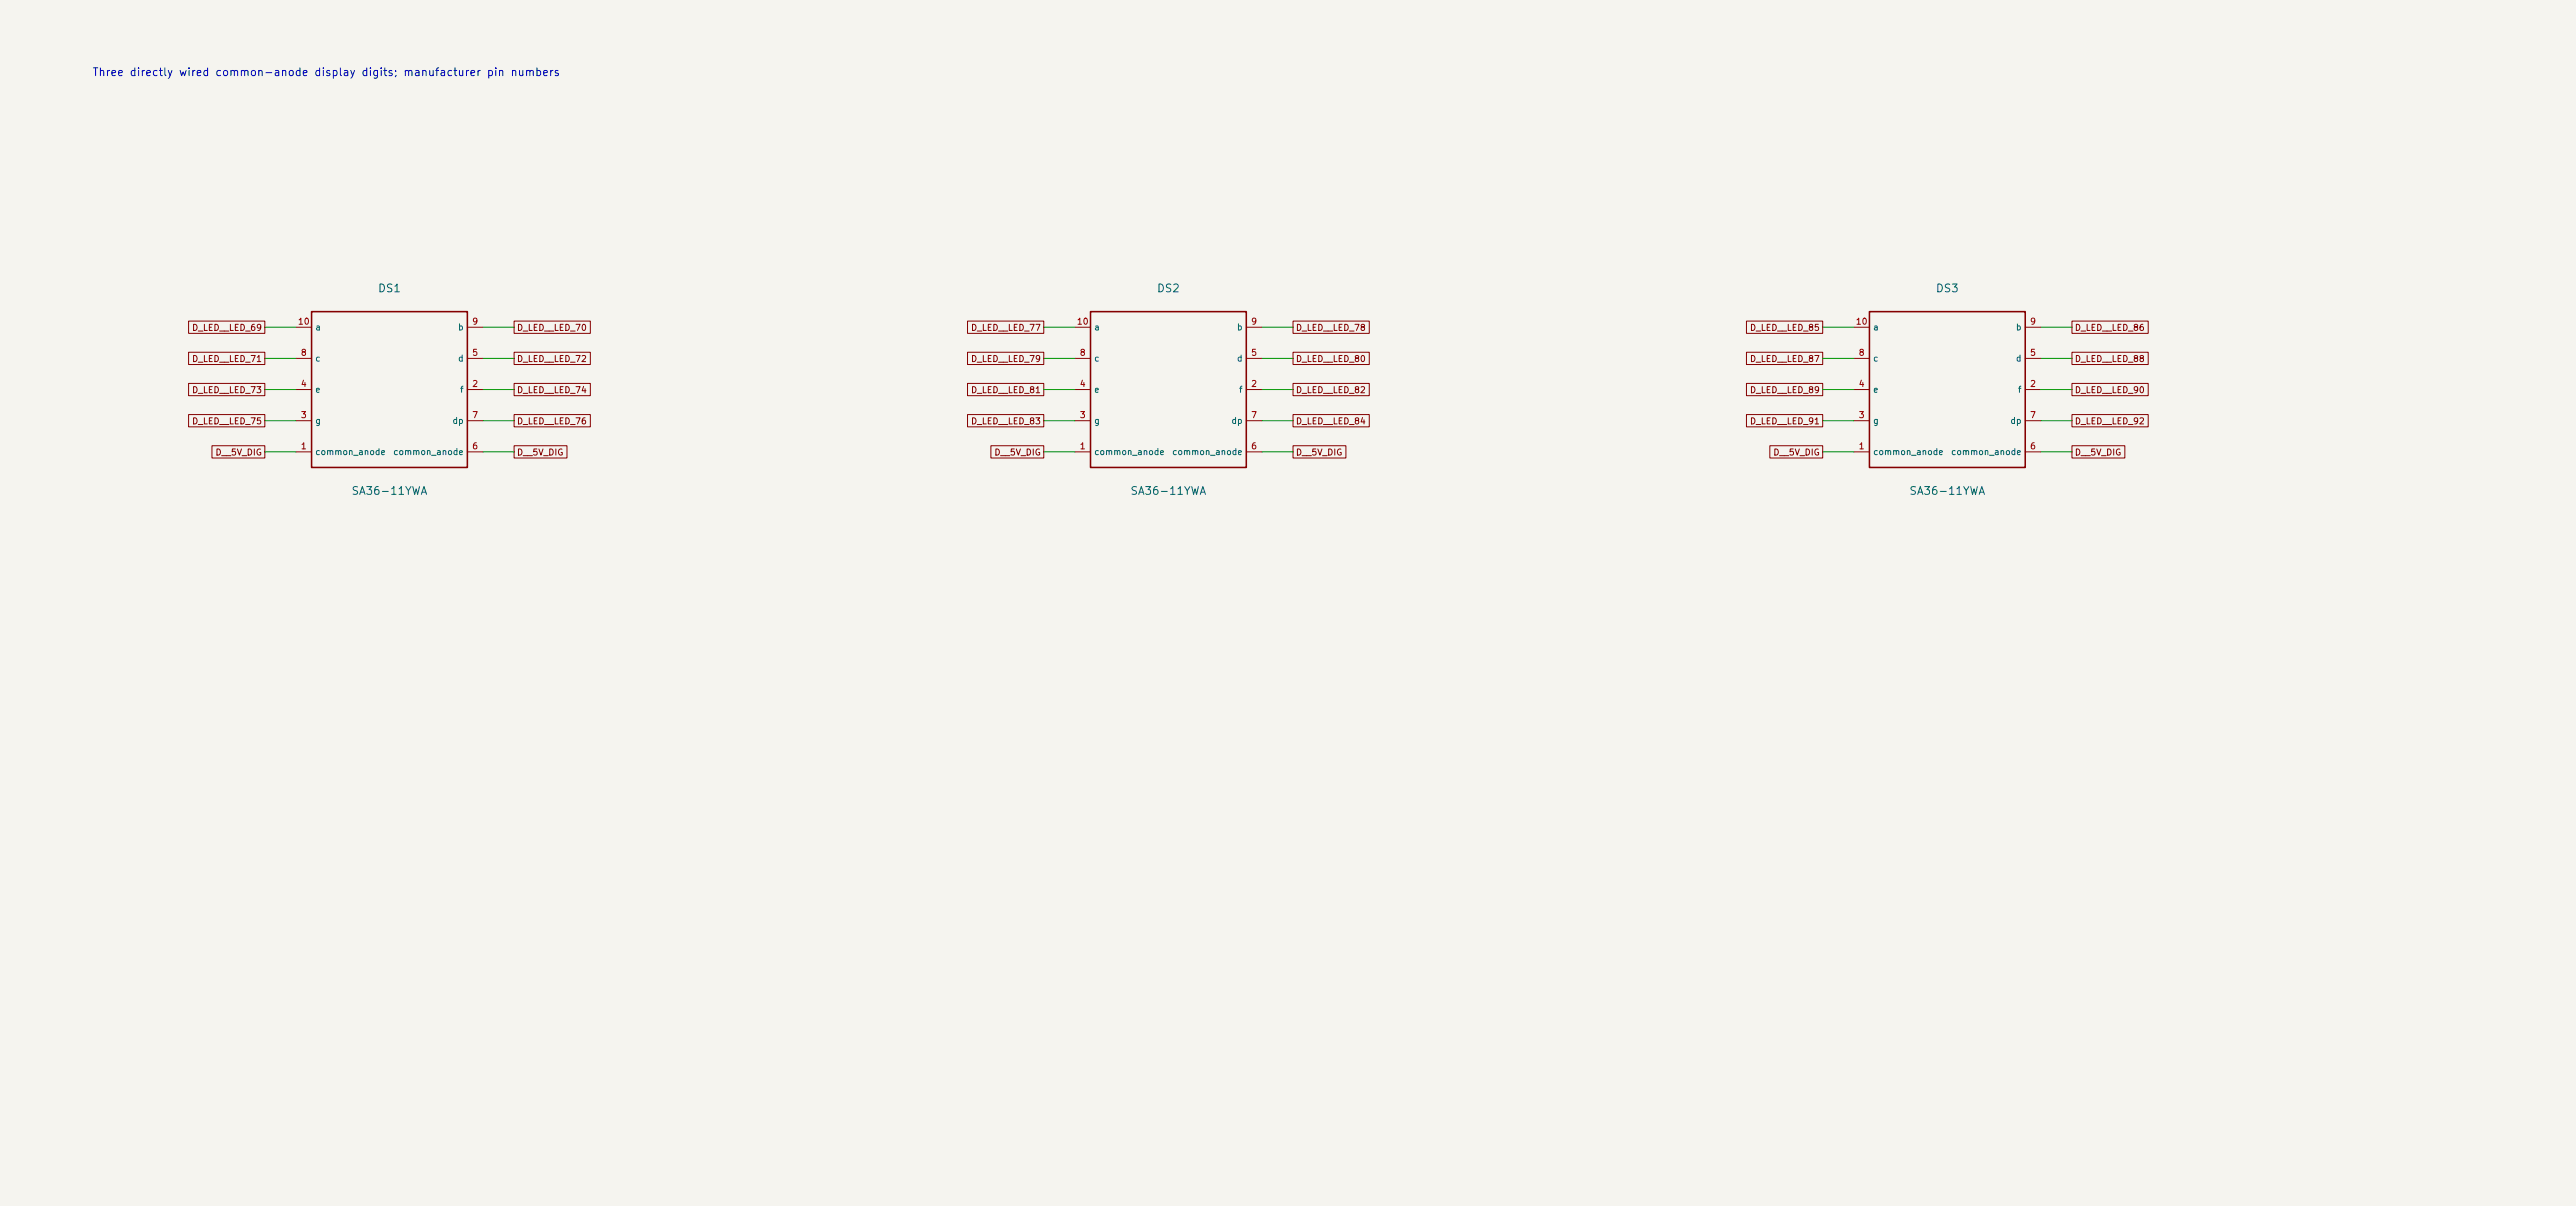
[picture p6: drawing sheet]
<svg xmlns="http://www.w3.org/2000/svg" width="420mm" height="197mm" viewBox="0 0 420 197" stroke-linecap="round" stroke-linejoin="round" font-family="sans-serif">
<defs><g id="words">
<text font-size="1.3" fill="#0000c2" x="15" y="12.7">Three directly wired common-anode display digits; manufacturer pin numbers</text>
<g font-size="1.3" fill="#006464">
<text x="61.5" y="48">DS1</text>
<text x="188.5" y="48">DS2</text>
<text x="315.5" y="48">DS3</text>
<text x="57.2" y="81">SA36-11YWA</text>
<text x="184.2" y="81">SA36-11YWA</text>
<text x="311.2" y="81">SA36-11YWA</text>
</g>
<g font-size="1" fill="#a90000">
<text x="48.5" y="53.2">10</text>
<text x="76.9" y="53.2">9</text>
<text x="175.5" y="53.2">10</text>
<text x="203.9" y="53.2">9</text>
<text x="302.5" y="53.2">10</text>
<text x="330.9" y="53.2">9</text>
<text x="49" y="58.2">8</text>
<text x="76.9" y="58.2">5</text>
<text x="176" y="58.2">8</text>
<text x="203.9" y="58.2">5</text>
<text x="303" y="58.2">8</text>
<text x="330.9" y="58.2">5</text>
<text x="49" y="63.3">4</text>
<text x="76.9" y="63.3">2</text>
<text x="176" y="63.3">4</text>
<text x="203.9" y="63.3">2</text>
<text x="303" y="63.3">4</text>
<text x="330.9" y="63.3">2</text>
<text x="49" y="68.4">3</text>
<text x="76.9" y="68.4">7</text>
<text x="176" y="68.4">3</text>
<text x="203.9" y="68.4">7</text>
<text x="303" y="68.4">3</text>
<text x="330.9" y="68.4">7</text>
<text x="49" y="73.5">1</text>
<text x="76.9" y="73.5">6</text>
<text x="176" y="73.5">1</text>
<text x="203.9" y="73.5">6</text>
<text x="303" y="73.5">1</text>
<text x="330.9" y="73.5">6</text>
</g>
<g font-size="1" fill="#840000">
<text x="31.2" y="54.2">D_LED__LED_69</text>
<text x="31.2" y="59.3">D_LED__LED_71</text>
<text x="84.2" y="54.2">D_LED__LED_70</text>
<text x="84.2" y="59.3">D_LED__LED_72</text>
<text x="158.2" y="54.2">D_LED__LED_77</text>
<text x="158.2" y="59.3">D_LED__LED_79</text>
<text x="211.2" y="54.2">D_LED__LED_78</text>
<text x="211.2" y="59.3">D_LED__LED_80</text>
<text x="285.2" y="54.2">D_LED__LED_85</text>
<text x="285.2" y="59.3">D_LED__LED_87</text>
<text x="338.2" y="54.2">D_LED__LED_86</text>
<text x="338.2" y="59.3">D_LED__LED_88</text>
<text x="31.2" y="64.3">D_LED__LED_73</text>
<text x="84.2" y="64.3">D_LED__LED_74</text>
<text x="158.2" y="64.3">D_LED__LED_81</text>
<text x="211.2" y="64.3">D_LED__LED_82</text>
<text x="285.2" y="64.3">D_LED__LED_89</text>
<text x="338.2" y="64.3">D_LED__LED_90</text>
<text x="31.2" y="69.4">D_LED__LED_75</text>
<text x="84.2" y="69.4">D_LED__LED_76</text>
<text x="158.2" y="69.4">D_LED__LED_83</text>
<text x="211.2" y="69.4">D_LED__LED_84</text>
<text x="285.2" y="69.4">D_LED__LED_91</text>
<text x="338.2" y="69.4">D_LED__LED_92</text>
<text x="35" y="74.5">D__5V_DIG</text>
<text x="84.2" y="74.5">D__5V_DIG</text>
<text x="162" y="74.5">D__5V_DIG</text>
<text x="211.2" y="74.5">D__5V_DIG</text>
<text x="289" y="74.5">D__5V_DIG</text>
<text x="338.2" y="74.5">D__5V_DIG</text>
</g>
<g font-size="1" fill="#006464">
<text x="51.3" y="59.2">c</text>
<text x="51.3" y="54.1">a</text>
<text x="74.6" y="59.2">d</text>
<text x="74.6" y="54.1">b</text>
<text x="178.3" y="59.2">c</text>
<text x="178.3" y="54.1">a</text>
<text x="201.6" y="59.2">d</text>
<text x="201.6" y="54.1">b</text>
<text x="305.3" y="59.2">c</text>
<text x="305.3" y="54.1">a</text>
<text x="328.6" y="59.2">d</text>
<text x="328.6" y="54.1">b</text>
<text x="51.3" y="64.3">e</text>
<text x="74.9" y="64.3">f</text>
<text x="178.3" y="64.3">e</text>
<text x="201.9" y="64.3">f</text>
<text x="305.3" y="64.3">e</text>
<text x="328.9" y="64.3">f</text>
<text x="51.3" y="69.3">g</text>
<text x="73.7" y="69.3">dp</text>
<text x="178.3" y="69.3">g</text>
<text x="200.7" y="69.3">dp</text>
<text x="305.3" y="69.3">g</text>
<text x="327.7" y="69.3">dp</text>
<text x="51.3" y="74.4">common_anode</text>
<text x="64" y="74.4">common_anode</text>
<text x="178.3" y="74.4">common_anode</text>
<text x="191" y="74.4">common_anode</text>
<text x="305.3" y="74.4">common_anode</text>
<text x="318" y="74.4">common_anode</text>
</g>
</g></defs>
<path d="M0 0h420v196.6h-420z" fill="#f5f4ef" stroke="#f5f4ef" stroke-width=".16"/>
<path d="M50.8 50.8h25.4v25.4h-25.4zM177.8 50.8h25.4v25.4h-25.4zM304.8 50.8h25.4v25.4h-25.4z" fill="none" stroke="#840000" stroke-width=".25"/>
<g fill="none" stroke="#840000" stroke-width=".16">
<path d="M30.7 52.3h12.5v2h-12.5zM30.7 57.4h12.5v2h-12.5zM48.3 58.4h2.5M48.3 53.3h2.5M76.2 58.4h2.5M76.2 53.3h2.5M83.8 52.3h12.5v2h-12.5zM83.8 57.4h12.5v2h-12.5zM157.7 52.3h12.5v2h-12.5zM157.7 57.4h12.5v2h-12.5zM175.3 58.4h2.5M175.3 53.3h2.5"/>
<path d="M203.2 58.4h2.5M203.2 53.3h2.5M210.8 52.3h12.5v2h-12.5zM210.8 57.4h12.5v2h-12.5zM284.7 52.3h12.5v2h-12.5zM284.7 57.4h12.5v2h-12.5zM302.3 58.4h2.5M302.3 53.3h2.5M330.2 58.4h2.5M330.2 53.3h2.5M337.8 52.3h12.5v2h-12.5zM337.8 57.4h12.5v2h-12.5z"/>
<path d="M30.7 67.6h12.5v2h-12.5zM30.7 62.5h12.5v2h-12.5zM34.6 72.7h8.6v2h-8.6zM48.3 73.7h2.5M48.3 63.5h2.5M48.3 68.6h2.5M76.2 73.7h2.5M76.2 63.5h2.5M76.2 68.6h2.5M83.8 72.7h8.6v2h-8.6zM83.8 67.6h12.5v2h-12.5zM83.8 62.5h12.5v2h-12.5z"/>
<path d="M157.7 62.5h12.5v2h-12.5zM157.7 67.6h12.5v2h-12.5zM161.6 72.7h8.6v2h-8.6zM175.3 73.7h2.5M175.3 63.5h2.5M175.3 68.6h2.5M203.2 73.7h2.5M203.2 63.5h2.5M203.2 68.6h2.5M210.8 62.5h12.5v2h-12.5zM210.8 67.6h12.5v2h-12.5zM210.8 72.7h8.6v2h-8.6z"/>
<path d="M284.7 62.5h12.5v2h-12.5zM284.7 67.6h12.5v2h-12.5zM288.6 72.7h8.6v2h-8.6zM302.3 73.7h2.5M302.3 63.5h2.5M302.3 68.6h2.5M330.2 73.7h2.5M330.2 63.5h2.5M330.2 68.6h2.5M337.8 62.5h12.5v2h-12.5zM337.8 67.6h12.5v2h-12.5zM337.8 72.7h8.6v2h-8.6z"/>
</g>
<g fill="none" stroke="#009600" stroke-width=".16">
<path d="M43.2 53.3h5.1M43.2 58.4h5.1M78.7 53.3h5.1M78.7 58.4h5.1M170.2 53.3h5.1M170.2 58.4h5.1M205.7 53.3h5.1M205.7 58.4h5.1M297.2 53.3h5.1M297.2 58.4h5.1M332.7 53.3h5.1M332.7 58.4h5.1"/>
<path d="M43.2 68.6h5.1M43.2 73.7h5.1M43.2 63.5h5.1M78.7 68.6h5.1M78.7 73.7h5.1M78.7 63.5h5.1M170.2 68.6h5.1M170.2 73.7h5.1M170.2 63.5h5.1M205.7 68.6h5.1M205.7 73.7h5.1M205.7 63.5h5.1"/>
<path d="M297.2 68.6h5.1M297.2 73.7h5.1M297.2 63.5h5.1M332.7 68.6h5.1M332.7 73.7h5.1M332.7 63.5h5.1"/>
</g>
<use href="#words"/>
</svg>
